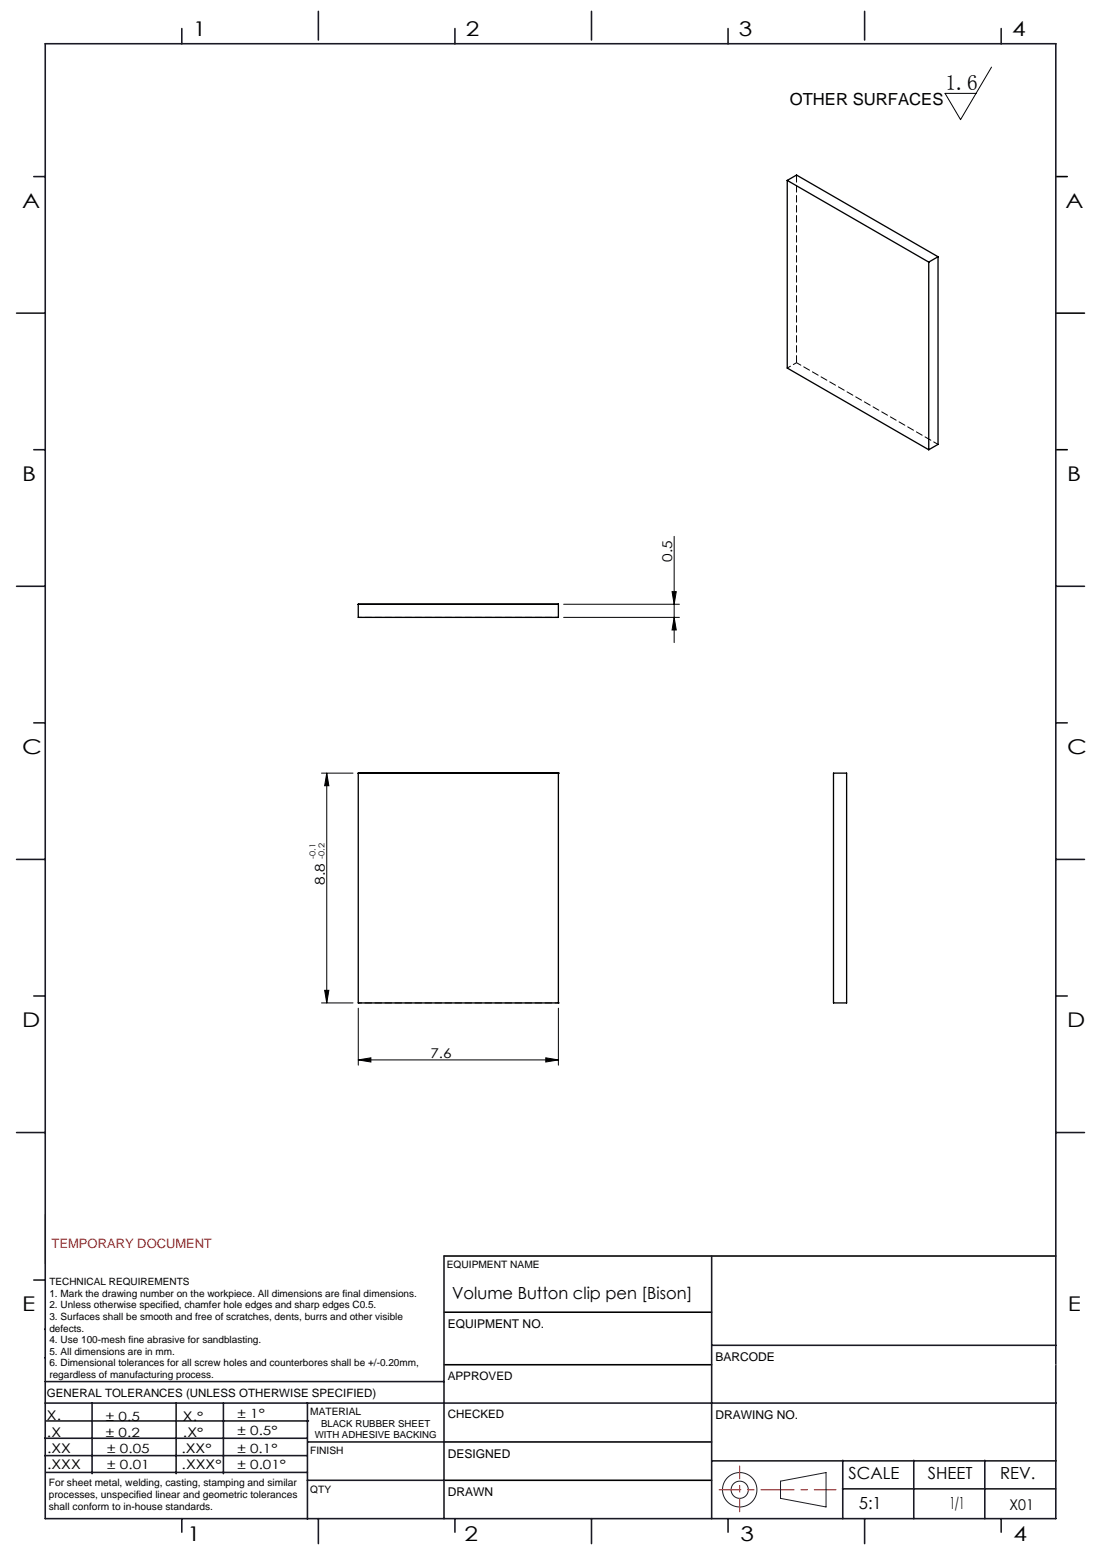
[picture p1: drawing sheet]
<svg xmlns="http://www.w3.org/2000/svg" width="210mm" height="297mm" viewBox="0 0 210 297" stroke-linecap="round" stroke-linejoin="round" font-family="sans-serif">
<defs><g id="words">
<text font-size="4.1" x="180" y="17.2">1.6</text>
<g font-size="3.9">
<text x="36.7" y="6.9">1</text>
<text x="88.7" y="6.9">2</text>
<text x="140.7" y="6.9">3</text>
<text x="192.7" y="6.9">4</text>
<text x="4.2" y="39.5">A</text>
<text x="202.9" y="39.5">A</text>
<text x="4.2" y="91.5">B</text>
<text x="203.2" y="91.5">B</text>
<text x="4.2" y="143.5">C</text>
<text x="203.2" y="143.5">C</text>
<text x="4.2" y="195.5">D</text>
<text x="203.2" y="195.5">D</text>
<text x="4.2" y="249.6">E</text>
<text x="203.3" y="249.6">E</text>
<text x="35.7" y="293.4">1</text>
<text x="88.4" y="293.4">2</text>
<text x="141" y="293.4">3</text>
<text x="193" y="293.4">4</text>
</g>
<g font-size="3.2">
<text x="150.4" y="20">OTHER SURFACES</text>
<text x="86.1" y="247.3">Volume Button clip pen [Bison]</text>
<text x="161.6" y="281.7">SCALE</text>
<text x="176.7" y="281.5">SHEET</text>
<text x="190.4" y="281.5">REV.</text>
<text x="163.5" y="287.3">5:1</text>
<text x="180.8" y="287.3">1/1</text>
</g>
<text font-size="2.8" x="192.2" y="287.5">X01</text>
<g font-size="2.6">
<text x="128" y="107" transform="rotate(-90 128 107)">0.5</text>
<text x="61.9" y="168.4" transform="rotate(-90 61.9 168.4)">8.8</text>
<text x="81.9" y="201.4">7.6</text>
</g>
<text font-size="2.5" fill="#ff1f1f" x="9.8" y="237.6">TEMPORARY DOCUMENT</text>
<g font-size="2.5">
<text x="8.9" y="273.6">.X</text>
<text x="8.9" y="270.4">X.</text>
<text x="34.8" y="273.7">.X°</text>
<text x="34.8" y="270.5">X.°</text>
<text x="9" y="276.7">.XX</text>
<text x="9" y="279.7">.XXX</text>
<text x="34.5" y="276.7">.XX°</text>
<text x="34.6" y="279.8">.XXX°</text>
</g>
<g font-size="2.4">
<text x="45.2" y="270">± 1°</text>
<text x="20.2" y="270.4">± 0.5</text>
<text x="20.2" y="273.7">± 0.2</text>
<text x="45.2" y="273.2">± 0.5°</text>
<text x="20.4" y="279.7">± 0.01</text>
<text x="20.4" y="276.7">± 0.05</text>
<text x="45.2" y="276.7">± 0.1°</text>
<text x="45.2" y="279.7">± 0.01°</text>
</g>
<g font-size="2.3">
<text x="85.2" y="252.9">EQUIPMENT NO.</text>
<text x="136.2" y="259.2">BARCODE</text>
<text x="136.2" y="270.2">DRAWING NO.</text>
<text x="85.2" y="277.6">DESIGNED</text>
<text x="85.2" y="284.9">DRAWN</text>
</g>
<g font-size="2.2">
<text x="85.2" y="262.8">APPROVED</text>
<text x="8.9" y="265.9">GENERAL TOLERANCES (UNLESS OTHERWISE SPECIFIED)</text>
<text x="85.2" y="270.1">CHECKED</text>
</g>
<g font-size="1.9">
<text x="9.4" y="244.7">TECHNICAL REQUIREMENTS</text>
<text x="85.1" y="241.5">EQUIPMENT NAME</text>
<text x="9.4" y="246.9">1. Mark the drawing number on the workpiece. All dimensions are final dimensions.</text>
<text x="9.4" y="249.1">2. Unless otherwise specified, chamfer hole edges and sharp edges C0.5.</text>
<text x="9.4" y="251.3">3. Surfaces shall be smooth and free of scratches, dents, burrs and other visible</text>
<text x="9.4" y="253.5">defects.</text>
<text x="9.4" y="255.7">4. Use 100-mesh fine abrasive for sandblasting.</text>
<text x="9.4" y="257.9">5. All dimensions are in mm.</text>
<text x="9.4" y="260.1">6. Dimensional tolerances for all screw holes and counterbores shall be +/-0.20mm,</text>
<text x="9.4" y="262.3">regardless of manufacturing process.</text>
<text x="59.1" y="269.5">MATERIAL</text>
<text x="59.1" y="276.9">FINISH</text>
<text x="9.3" y="282.9">For sheet metal, welding, casting, stamping and similar</text>
<text x="9.3" y="285.1">processes, unspecified linear and geometric tolerances</text>
<text x="9.3" y="287.4">shall conform to in-house standards.</text>
<text x="59.1" y="284.2">QTY</text>
</g>
<g font-size="1.8">
<text x="59.9" y="273.8">WITH ADHESIVE BACKING</text>
<text x="61.1" y="271.7">BLACK RUBBER SHEET</text>
</g>
<g font-size="1.5">
<text x="60.1" y="163.5" transform="rotate(-90 60.1 163.5)">-0.1</text>
<text x="61.8" y="163.5" transform="rotate(-90 61.8 163.5)">-0.2</text>
</g>
</g></defs>
<g fill="none" stroke="#191924" stroke-width=".19">
<path d="M8.6 231.2v9.4M148.6 282l8.7-1.6v6.5l-8.7-1.6z"/>
<circle cx="140.8" cy="283.6" r="3.3"/>
<circle cx="140.8" cy="283.6" r="1.64"/>
</g>
<path d="M201 33.6h2.2M201 59.6h5.5M201 85.6h2.2M84.5 239.1h116.5M84.6 259.8h50.9M84.6 249.8h50.9M84.6 274.5h50.9M84.5 281.8h51" fill="none" stroke="#000" stroke-width=".3"/>
<path d="M136.9 283.6h22.3" fill="none" stroke="#f00" stroke-width=".19" stroke-dasharray="6.3 1.3 1.3 1.3" stroke-dashoffset="2.2"/>
<path d="M140.8 287.8v-8.7" fill="none" stroke="#f00" stroke-width=".19" stroke-dasharray="6.3 1.3 1.3 1.3" stroke-dashoffset="3.9"/>
<g fill="none" stroke="#191924" stroke-width=".3">
<path d="M8.6 8.3h192.4v280.8h-192.4zM34.6 5.4v2.9M60.6 2.2v5.4M86.6 5.4v2.9M112.6 2.2v5.4M138.6 5.4v2.9M164.6 2.2v5.4M190.6 5.4v2.9M6.4 33.6h2.2M3.2 59.6h5.4M6.4 85.6h2.2M3.2 111.6h5.4"/>
<path d="M201 111.6h5.5M6.4 137.6h2.2M201 137.6h2.2M3.2 163.6h5.4M201 163.6h5.5M6.4 189.6h2.2M201 189.6h2.2M3.2 215.6h5.4M201 215.6h5.5M84.5 239.1v50M135.5 239.1v50M6.4 243.7h2.2"/>
<path d="M8.5 253.1h.1M8.6 258.5h.1M135.5 256.1h65.5M8.5 277.1h49.9M8.5 273.8h49.9M8.6 267.1h75.9M8.6 263h75.9M8.8 270.5h49.9M17.5 267.1v13.5M33.5 267.1v13.5M42.5 267.1v13.5M58.5 267.1v22.1"/>
<path d="M58.6 274.5h26M84.6 267.1h116.5M135.5 278.1h65.5M160.5 278v11.1M174 278v11.1M187.5 278v11.1M8.8 280.3h49.7M34.6 289.1v2.6M58.5 281.8h26M60.6 289.1v4.8M86.6 289.1v2.6M112.6 289.1v4.8"/>
<path d="M138.6 289.1v2.6M160.4 283.5h40.6M164.6 289.1v4.8M190.6 289.1v2.6"/>
</g>
<path d="M201 259.8h.1" fill="none" stroke="#c0c0c0" stroke-width=".19"/>
<g fill="none" stroke="#000" stroke-width=".19">
<path d="M188.8 12.8l-5.9 10-3-5h5.9M107.3 117.5h22.1M107.3 115h22.1M128 112.6h.8l-.4 2.4zM128.4 102.1v20.2M128.4 117.5l.4 2.4h-.8zM61.2 147.2h6M62.2 147.2l.4 2.4h-.8zM62.2 147.2v43.7M61.2 190.9h6M61.8 188.5h.8l-.4 2.4zM68.2 191.9v10.9"/>
<path d="M106.3 191.9v10.9M68.2 201.8l2.4-.4v.8zM68.2 201.8h38.1M103.9 201.4l2.4 .4-2.4 .4z"/>
</g>
<g fill="#000">
<path d="M128.4 117.5l.4 2.4h-.8zM128 112.6h.8l-.4 2.4z"/>
<path d="M61.8 188.5h.8l-.4 2.4zM62.2 147.2l.4 2.4h-.8z"/>
<path d="M68.2 201.8l2.4-.4v.8zM103.9 201.4l2.4 .4-2.4 .4z"/>
</g>
<path d="M149.9 34.3l26.9 15.6M149.9 34.3l1.8-1 26.9 15.6M149.9 34.3v35.8l26.9 15.5M176.8 49.9v35.7M178.6 48.9v35.7l-1.8 1M178.6 48.9l-1.8 1M68.2 115h38.1v2.5h-38.1zM68.2 147.2h.1M68.2 147.2h38.1M68.2 147.2v43.7h38.1v-43.7M106.3 147.2h.1M158.7 147.2h2.5v43.7h-2.5z" fill="none" stroke="#000" stroke-width=".25"/>
<path d="M68.2 190.9h.1M106.3 190.9h.1" fill="none" stroke="#000" stroke-width=".19" stroke-dasharray="1.3 .6"/>
<path d="M149.9 70.1l1.8-1M68.2 117.5h38.1M68.2 190.9h38.1" fill="none" stroke="#000" stroke-width=".19" stroke-dasharray="1.3 .6" stroke-dashoffset=".6"/>
<path d="M151.7 33.3v35.8" fill="none" stroke="#000" stroke-width=".19" stroke-dasharray="1.3 .6" stroke-dashoffset="-.1"/>
<path d="M151.7 69.1l26.9 15.5" fill="none" stroke="#000" stroke-width=".19" stroke-dasharray="1.3 .6" stroke-dashoffset=".3"/>
<use href="#words"/>
</svg>
